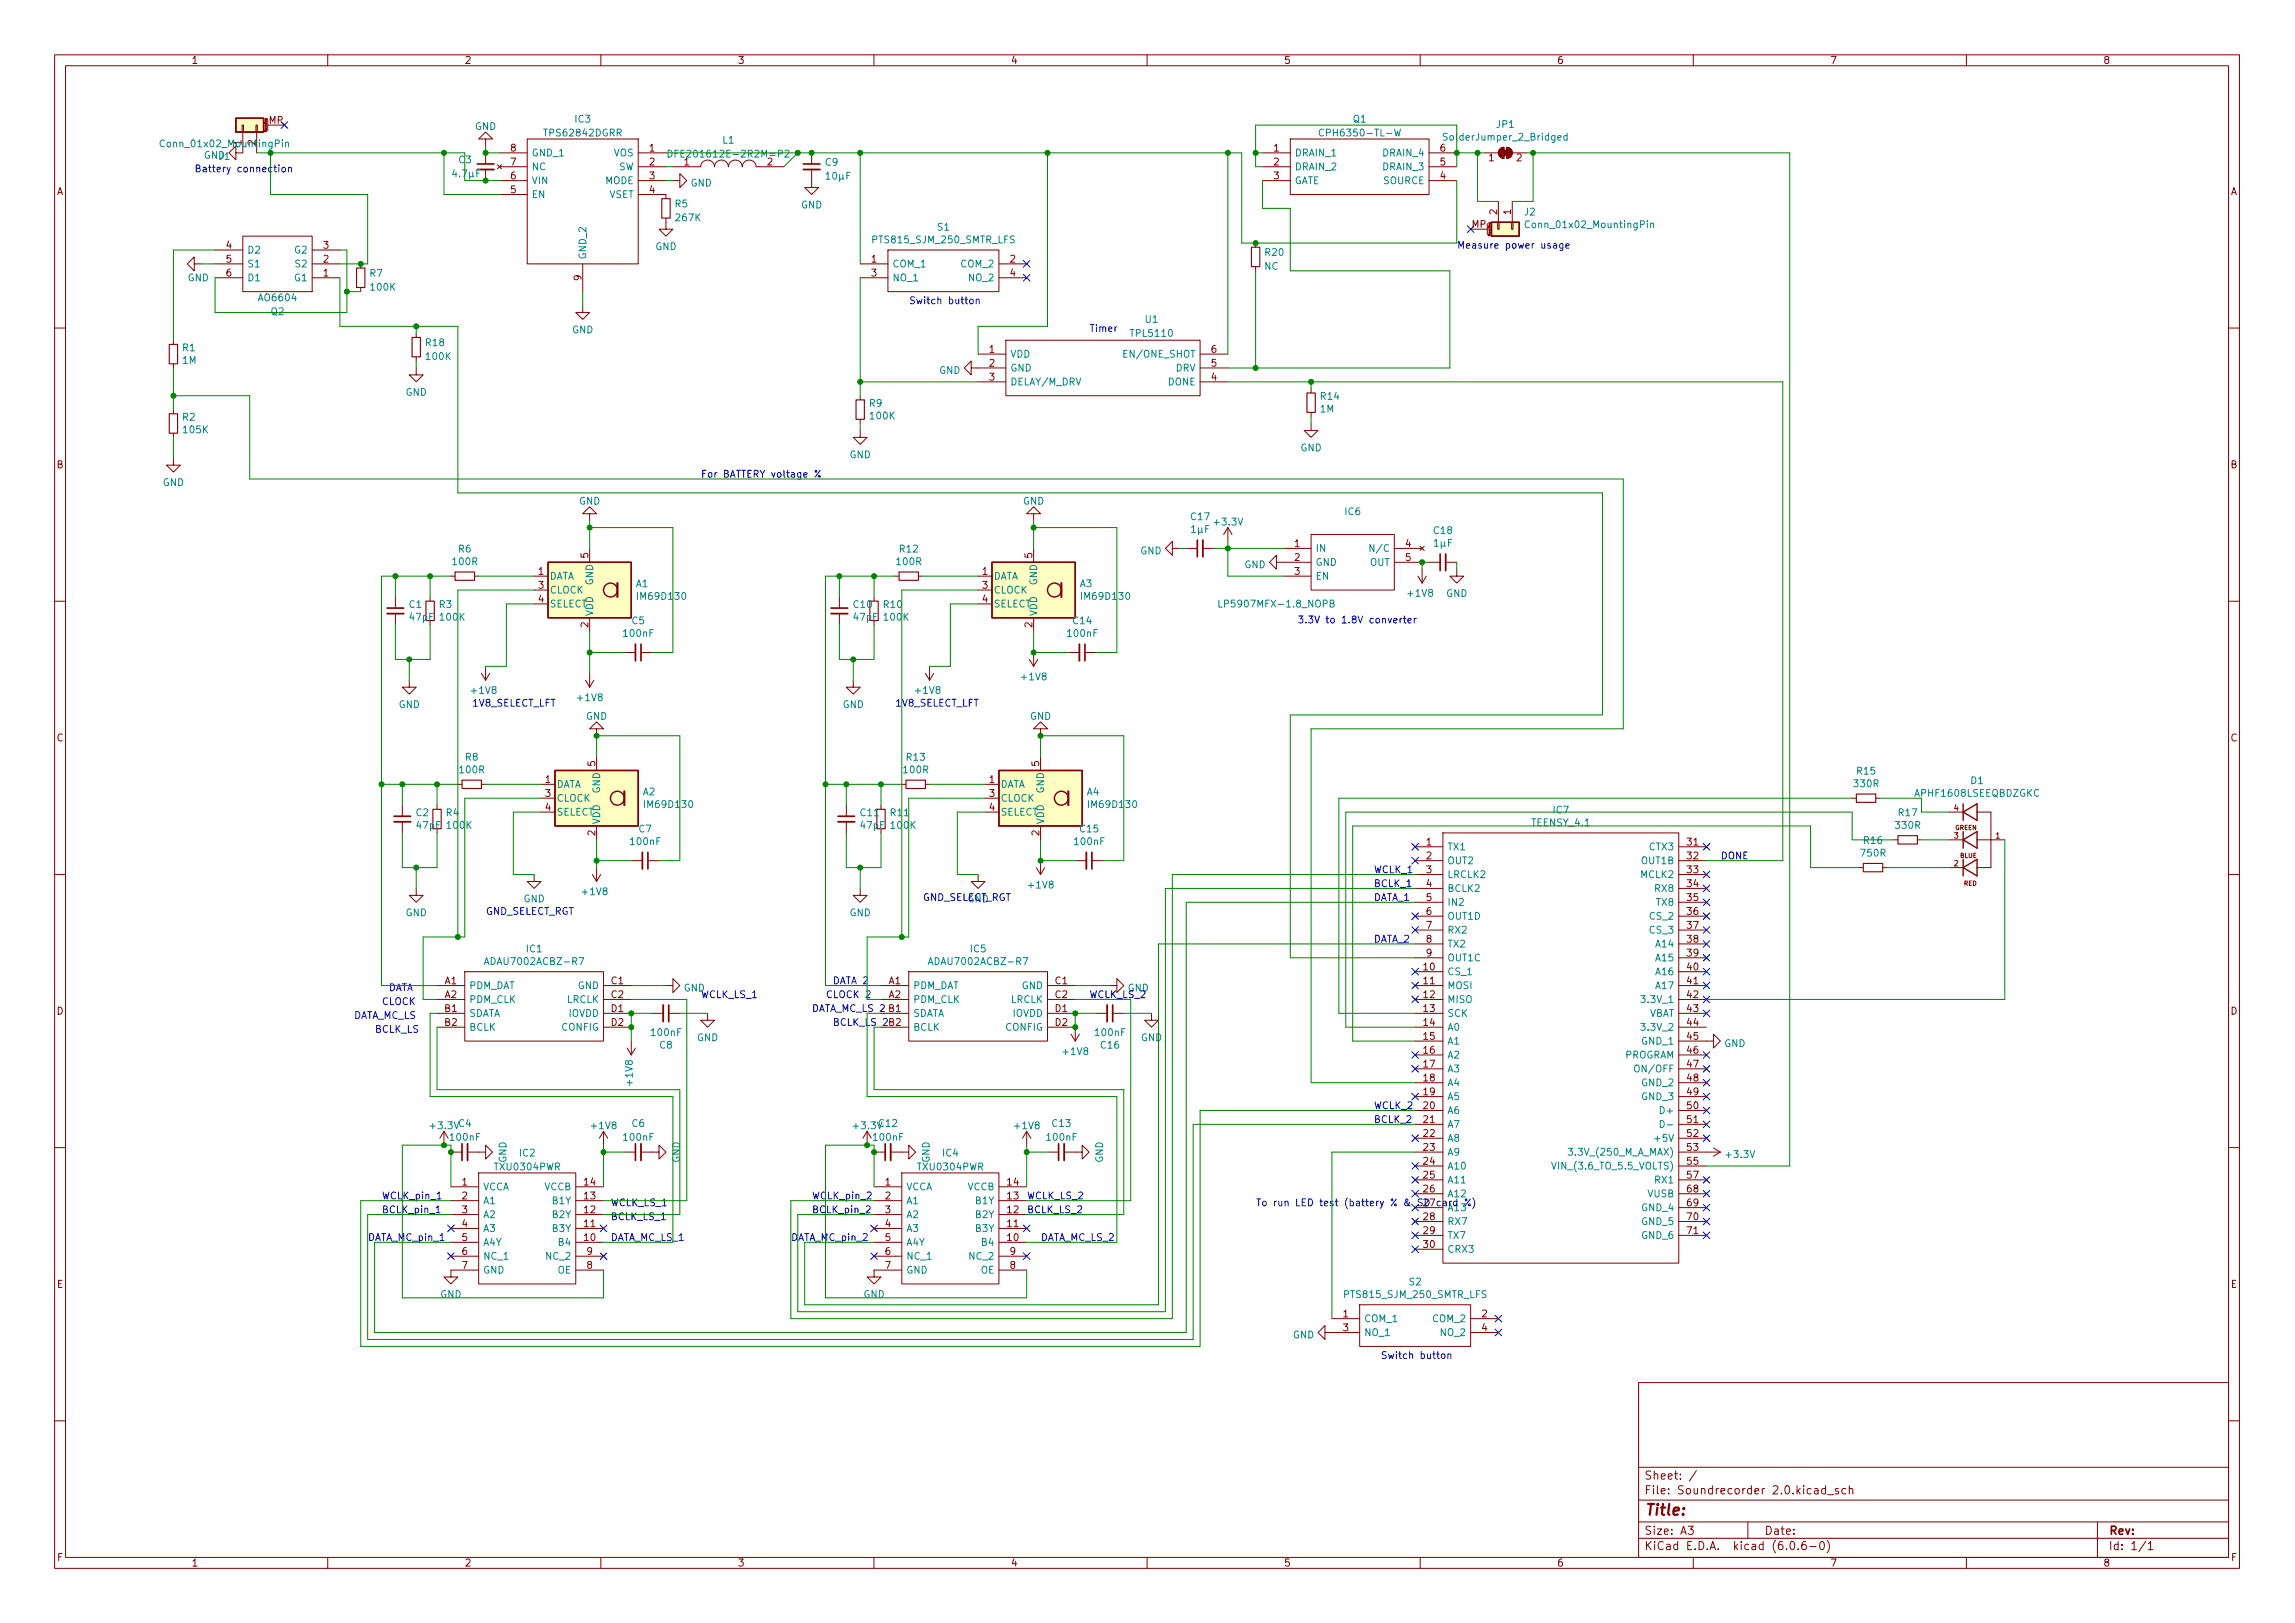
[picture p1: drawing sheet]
<svg xmlns="http://www.w3.org/2000/svg" width="420mm" height="297mm" viewBox="0 0 420 297" stroke-linecap="round" stroke-linejoin="round" font-family="sans-serif">
<defs><g id="words">
<text font-size="2.8" fill="#840000" x="301" y="277.3">Title:</text>
<g font-size="2.1" fill="#840000">
<text x="301" y="273.5">File: Soundrecorder 2.0.kicad_sch</text>
<text x="301" y="270.8">Sheet: /</text>
<text x="301" y="280.9">Size: A3</text>
<text x="323" y="280.9">Date:</text>
<text x="386" y="280.9">Rev:</text>
<text x="301" y="283.7">KiCad E.D.A. kicad (6.0.6-0)</text>
<text x="386" y="283.7">Id: 1/1</text>
</g>
<g font-size="1.8" fill="#840000">
<text x="35" y="11.7">1</text>
<text x="85" y="11.7">2</text>
<text x="135" y="11.7">3</text>
<text x="185" y="11.7">4</text>
<text x="235" y="11.7">5</text>
<text x="285" y="11.7">6</text>
<text x="335" y="11.7">7</text>
<text x="385" y="11.7">8</text>
<text x="49.2" y="22.6">MP</text>
<text x="93.5" y="27.7">8</text>
<text x="118.9" y="27.7">1</text>
<text x="233.2" y="27.7">1</text>
<text x="263.7" y="27.7">6</text>
<text x="272.6" y="29.5">1</text>
<text x="277.6" y="29.5">2</text>
<text x="10.3" y="35.7">A</text>
<text x="93.5" y="35.3">5</text>
<text x="93.5" y="32.8">6</text>
<text x="93.5" y="30.3">7</text>
<text x="118.9" y="30.3">2</text>
<text x="118.9" y="32.8">3</text>
<text x="118.9" y="35.3">4</text>
<text x="125.2" y="30.3">1</text>
<text x="233.2" y="30.3">2</text>
<text x="233.2" y="32.8">3</text>
<text x="263.7" y="32.8">4</text>
<text x="263.7" y="30.3">5</text>
<text x="408.3" y="35.7">A</text>
<text x="269.4" y="41.7">MP</text>
<text x="274.1" y="39.3" transform="rotate(-90 274.1 39.3)">2</text>
<text x="276.6" y="39.3" transform="rotate(-90 276.6 39.3)">1</text>
<text x="41.4" y="45.5">4</text>
<text x="59.2" y="45.5">3</text>
<text x="41.4" y="48">5</text>
<text x="41.4" y="50.6">6</text>
<text x="59.2" y="50.6">1</text>
<text x="59.2" y="48">2</text>
<text x="106.4" y="51.3" transform="rotate(-90 106.4 51.3)">9</text>
<text x="159.5" y="48">1</text>
<text x="159.5" y="50.6">3</text>
<text x="184.9" y="48">2</text>
<text x="184.9" y="50.6">4</text>
<text x="181.1" y="64.6">1</text>
<text x="221.8" y="64.6">6</text>
<text x="181.1" y="67.1">2</text>
<text x="181.1" y="69.6">3</text>
<text x="221.8" y="69.6">4</text>
<text x="221.8" y="67.1">5</text>
<text x="10.3" y="85.7">B</text>
<text x="408.3" y="85.7">B</text>
<text x="237" y="100.1">1</text>
<text x="257.3" y="100.1">4</text>
<text x="98.6" y="105.2">1</text>
<text x="98.6" y="107.7">3</text>
<text x="107.7" y="102.1" transform="rotate(-90 107.7 102.1)">5</text>
<text x="179.8" y="105.2">1</text>
<text x="179.8" y="107.7">3</text>
<text x="189" y="102.1" transform="rotate(-90 189 102.1)">5</text>
<text x="237" y="102.7">2</text>
<text x="237" y="105.2">3</text>
<text x="257.3" y="102.7">5</text>
<text x="98.6" y="110.3">4</text>
<text x="179.8" y="110.3">4</text>
<text x="107.7" y="114.8" transform="rotate(-90 107.7 114.8)">2</text>
<text x="189" y="114.8" transform="rotate(-90 189 114.8)">2</text>
<text x="10.3" y="135.7">C</text>
<text x="408.3" y="135.7">C</text>
<text x="99.8" y="143.3">1</text>
<text x="109" y="140.2" transform="rotate(-90 109 140.2)">5</text>
<text x="181.1" y="143.3">1</text>
<text x="190.2" y="140.2" transform="rotate(-90 190.2 140.2)">5</text>
<text x="99.8" y="145.8">3</text>
<text x="99.8" y="148.4">4</text>
<text x="181.1" y="145.8">3</text>
<text x="181.1" y="148.4">4</text>
<text x="109" y="152.9" transform="rotate(-90 109 152.9)">2</text>
<text x="190.2" y="152.9" transform="rotate(-90 190.2 152.9)">2</text>
<text x="261.1" y="154.7">1</text>
<text x="308.9" y="154.7">31</text>
<text x="261.1" y="157.3">2</text>
<text x="261.1" y="159.8">3</text>
<text x="308.9" y="157.3">32</text>
<text x="308.9" y="159.8">33</text>
<text x="261.1" y="162.3">4</text>
<text x="261.1" y="164.9">5</text>
<text x="261.1" y="167.4">6</text>
<text x="308.9" y="162.3">34</text>
<text x="308.9" y="164.9">35</text>
<text x="308.9" y="167.4">36</text>
<text x="261.1" y="170">7</text>
<text x="261.1" y="172.5">8</text>
<text x="308.9" y="170">37</text>
<text x="308.9" y="172.5">38</text>
<text x="260.6" y="177.6">10</text>
<text x="261.1" y="175">9</text>
<text x="308.9" y="175">39</text>
<text x="308.9" y="177.6">40</text>
<text x="10.3" y="185.7">D</text>
<text x="81.4" y="180.1">A1</text>
<text x="81.4" y="182.7">A2</text>
<text x="81.4" y="185.2">B1</text>
<text x="111.9" y="180.1">C1</text>
<text x="111.9" y="182.7">C2</text>
<text x="111.9" y="185.2">D1</text>
<text x="162.7" y="180.1">A1</text>
<text x="162.7" y="182.7">A2</text>
<text x="193.2" y="180.1">C1</text>
<text x="193.2" y="182.7">C2</text>
<text x="193.2" y="185.2">D1</text>
<text x="260.6" y="180.1">11</text>
<text x="260.6" y="182.7">12</text>
<text x="260.6" y="185.2">13</text>
<text x="308.9" y="180.1">41</text>
<text x="308.9" y="182.7">42</text>
<text x="308.9" y="185.2">43</text>
<text x="408.3" y="185.7">D</text>
<text x="81.4" y="187.7">B2</text>
<text x="111.9" y="187.7">D2</text>
<text x="193.2" y="187.7">D2</text>
<text x="260.6" y="187.7">14</text>
<text x="260.6" y="190.3">15</text>
<text x="308.9" y="187.7">44</text>
<text x="308.9" y="190.3">45</text>
<text x="260.6" y="192.8">16</text>
<text x="260.6" y="195.4">17</text>
<text x="260.6" y="197.9">18</text>
<text x="308.9" y="192.8">46</text>
<text x="308.9" y="195.4">47</text>
<text x="308.9" y="197.9">48</text>
<text x="260.6" y="200.4">19</text>
<text x="260.6" y="203">20</text>
<text x="308.9" y="200.4">49</text>
<text x="308.9" y="203">50</text>
<text x="260.6" y="205.5">21</text>
<text x="260.6" y="208.1">22</text>
<text x="308.9" y="205.5">51</text>
<text x="308.9" y="208.1">52</text>
<text x="260.6" y="210.6">23</text>
<text x="260.6" y="213.1">24</text>
<text x="260.6" y="215.7">25</text>
<text x="308.9" y="210.6">53</text>
<text x="308.9" y="213.1">55</text>
<text x="308.9" y="215.7">57</text>
<text x="84.6" y="217">1</text>
<text x="84.6" y="219.5">2</text>
<text x="107" y="219.5">13</text>
<text x="107" y="217">14</text>
<text x="162.1" y="217">1</text>
<text x="162.1" y="219.5">2</text>
<text x="184.4" y="219.5">13</text>
<text x="184.4" y="217">14</text>
<text x="260.6" y="218.2">26</text>
<text x="308.9" y="218.2">68</text>
<text x="308.9" y="220.8">69</text>
<text x="84.6" y="222">3</text>
<text x="84.6" y="224.6">4</text>
<text x="84.6" y="227.1">5</text>
<text x="107" y="227.1">10</text>
<text x="107" y="224.6">11</text>
<text x="107" y="222">12</text>
<text x="162.1" y="222">3</text>
<text x="162.1" y="224.6">4</text>
<text x="162.1" y="227.1">5</text>
<text x="184.4" y="227.1">10</text>
<text x="184.4" y="224.6">11</text>
<text x="184.4" y="222">12</text>
<text x="260.6" y="223.3">28</text>
<text x="260.6" y="225.8">29</text>
<text x="308.9" y="223.3">70</text>
<text x="308.9" y="225.8">71</text>
<text x="84.6" y="229.7">6</text>
<text x="84.6" y="232.2">7</text>
<text x="107.5" y="232.2">8</text>
<text x="107.5" y="229.7">9</text>
<text x="162.1" y="229.7">6</text>
<text x="162.1" y="232.2">7</text>
<text x="184.9" y="232.2">8</text>
<text x="184.9" y="229.7">9</text>
<text x="260.6" y="228.4">30</text>
<text x="10.4" y="235.7">E</text>
<text x="408.4" y="235.7">E</text>
<text x="245.9" y="241.1">1</text>
<text x="245.9" y="243.6">3</text>
<text x="271.3" y="241.1">2</text>
<text x="271.3" y="243.6">4</text>
<text x="10.4" y="285.7">F</text>
<text x="35" y="286.7">1</text>
<text x="85" y="286.7">2</text>
<text x="135" y="286.7">3</text>
<text x="185" y="286.7">4</text>
<text x="235" y="286.7">5</text>
<text x="285" y="286.7">6</text>
<text x="335" y="286.7">7</text>
<text x="385" y="286.7">8</text>
<text x="408.4" y="285.7">F</text>
</g>
<g font-size="1.8" fill="#008484">
<text x="86.9" y="23.8">GND</text>
<text x="105.3" y="22.4">IC3</text>
<text x="247.7" y="22.4">Q1</text>
<text x="274" y="23.4">JP1</text>
<text x="30" y="26.9">Conn_01x02_MountingPin</text>
<text x="37.3" y="29">GND</text>
<text x="40.1" y="29.2">J1</text>
<text x="44.2" y="26.6" transform="rotate(-90 44.2 26.6)">1</text>
<text x="46.7" y="26.6" transform="rotate(-90 46.7 26.6)">2</text>
<text x="84" y="29.9">C3</text>
<text x="97.3" y="28.6">GND_1</text>
<text x="99.9" y="25">TPS62842DGRR</text>
<text x="112.3" y="28.6">VOS</text>
<text x="123.8" y="28.8">DFE201612E-2R2M=P2</text>
<text x="132.3" y="26.3">L1</text>
<text x="237" y="28.6">DRAIN_1</text>
<text x="242.6" y="25">CPH6350-TL-W</text>
<text x="253.3" y="28.6">DRAIN_4</text>
<text x="264.8" y="25.7">SolderJumper_2_Bridged</text>
<text x="97.3" y="33.7">VIN</text>
<text x="97.3" y="31.2">NC</text>
<text x="110.8" y="33.7">MODE</text>
<text x="113.2" y="31.2">SW</text>
<text x="126.4" y="34.1">GND</text>
<text x="140.5" y="30.3">2</text>
<text x="151.1" y="30.3">C9</text>
<text x="237" y="31.2">DRAIN_2</text>
<text x="237" y="33.7">GATE</text>
<text x="253.3" y="33.7">SOURCE</text>
<text x="253.3" y="31.2">DRAIN_3</text>
<text x="97.3" y="36.2">EN</text>
<text x="111.5" y="36.2">VSET</text>
<text x="123.6" y="37.9">R5</text>
<text x="123.8" y="40.5">267K</text>
<text x="146.6" y="38.1">GND</text>
<text x="279.1" y="39.4">J2</text>
<text x="279.9" y="41.7">Conn_01x02_MountingPin</text>
<text x="45.2" y="46.4">D2</text>
<text x="54" y="46.4">G2</text>
<text x="107.3" y="47.5" transform="rotate(-90 107.3 47.5)">GND_2</text>
<text x="120" y="45.8">GND</text>
<text x="160.1" y="44.5">PTS815_SJM_250_SMTR_LFS</text>
<text x="171.6" y="42.2">S1</text>
<text x="231.7" y="46.8">R20</text>
<text x="34.3" y="51.5">GND</text>
<text x="45.2" y="48.9">S1</text>
<text x="45.2" y="51.5">D1</text>
<text x="54" y="51.5">G1</text>
<text x="54.2" y="48.9">S2</text>
<text x="67.7" y="50.6">R7</text>
<text x="68" y="53.2">100K</text>
<text x="163.3" y="48.9">COM_1</text>
<text x="163.3" y="51.5">NO_1</text>
<text x="176" y="48.9">COM_2</text>
<text x="177.5" y="51.5">NO_2</text>
<text x="231.5" y="49.4">NC</text>
<text x="47.5" y="55.1">AO6604</text>
<text x="49.6" y="57.7">Q2</text>
<text x="209.7" y="59.1">U1</text>
<text x="33.4" y="64.3">R1</text>
<text x="78" y="63.3">R18</text>
<text x="78.1" y="65.9">100K</text>
<text x="104.7" y="61">GND</text>
<text x="184.9" y="65.4">VDD</text>
<text x="206.3" y="65.4">EN/ONE_SHOT</text>
<text x="207.2" y="61.6">TPL5110</text>
<text x="33.4" y="66.6">1M</text>
<text x="171.9" y="68.4">GND</text>
<text x="184.9" y="68">GND</text>
<text x="184.9" y="70.5">DELAY/M_DRV</text>
<text x="213.8" y="70.5">DONE</text>
<text x="215.2" y="68">DRV</text>
<text x="33.4" y="77">R2</text>
<text x="74.2" y="72.4">GND</text>
<text x="159.2" y="74.4">R9</text>
<text x="159.4" y="76.7">100K</text>
<text x="241.7" y="75.5">1M</text>
<text x="241.8" y="73.2">R14</text>
<text x="33.7" y="79.3">105K</text>
<text x="155.5" y="83.9">GND</text>
<text x="238.1" y="82.6">GND</text>
<text x="29.8" y="88.9">GND</text>
<text x="106" y="92.3">GND</text>
<text x="187.3" y="92.3">GND</text>
<text x="218.1" y="95.2">C17</text>
<text x="246.3" y="94.3">IC6</text>
<text x="84" y="101.1">R6</text>
<text x="164.7" y="101.1">R12</text>
<text x="208.7" y="101.4">GND</text>
<text x="222.5" y="96.2">+3.3V</text>
<text x="240.8" y="101">IN</text>
<text x="251.5" y="101">N/C</text>
<text x="262.5" y="97.7">C18</text>
<text x="83" y="103.4">100R</text>
<text x="100.6" y="106.1">DATA</text>
<text x="108.6" y="107.1" transform="rotate(-90 108.6 107.1)">GND</text>
<text x="116.4" y="107.5">A1</text>
<text x="164.3" y="103.4">100R</text>
<text x="181.9" y="106.1">DATA</text>
<text x="189.9" y="107.1" transform="rotate(-90 189.9 107.1)">GND</text>
<text x="197.7" y="107.5">A3</text>
<text x="227.8" y="104">GND</text>
<text x="240.8" y="103.5">GND</text>
<text x="240.8" y="106.1">EN</text>
<text x="250.8" y="103.5">OUT</text>
<text x="74.9" y="111.3">C1</text>
<text x="75.1" y="113.6">47pF</text>
<text x="80.4" y="111.3">R3</text>
<text x="80.7" y="113.6">100K</text>
<text x="100.6" y="108.6">CLOCK</text>
<text x="100.6" y="111.2">SELECT</text>
<text x="108.6" y="112.8" transform="rotate(-90 108.6 112.8)">VDD</text>
<text x="117" y="109.8">IM69D130</text>
<text x="156.3" y="111.3">C10</text>
<text x="156.4" y="113.6">47pF</text>
<text x="161.8" y="111.3">R10</text>
<text x="161.9" y="113.6">100K</text>
<text x="181.9" y="108.6">CLOCK</text>
<text x="181.9" y="111.2">SELECT</text>
<text x="189.9" y="112.8" transform="rotate(-90 189.9 112.8)">VDD</text>
<text x="198.3" y="109.8">IM69D130</text>
<text x="224.1" y="111.2">LP5907MFX-1.8_NOPB</text>
<text x="257.9" y="109.2">+1V8</text>
<text x="264.7" y="109.3">GND</text>
<text x="114.3" y="116.5">100nF</text>
<text x="115.7" y="114.2">C5</text>
<text x="195.6" y="116.5">100nF</text>
<text x="196.5" y="114.2">C14</text>
<text x="187.1" y="124.5">+1V8</text>
<text x="73" y="129.6">GND</text>
<text x="86.4" y="127">+1V8</text>
<text x="105.9" y="128.3">+1V8</text>
<text x="107.3" y="131.7">GND</text>
<text x="154.2" y="129.6">GND</text>
<text x="167.7" y="127">+1V8</text>
<text x="188.5" y="131.7">GND</text>
<text x="84.2" y="141.5">100R</text>
<text x="85.2" y="139.2">R8</text>
<text x="165.5" y="141.5">100R</text>
<text x="166" y="139.2">R13</text>
<text x="340" y="141.7">R15</text>
<text x="360.8" y="143.5">D1</text>
<text x="76.2" y="149.4">C2</text>
<text x="81.7" y="149.4">R4</text>
<text x="101.9" y="144.2">DATA</text>
<text x="101.9" y="146.7">CLOCK</text>
<text x="101.9" y="149.3">SELECT</text>
<text x="109.9" y="145.2" transform="rotate(-90 109.9 145.2)">GND</text>
<text x="117.7" y="145.6">A2</text>
<text x="118.3" y="147.9">IM69D130</text>
<text x="157.6" y="149.4">C11</text>
<text x="163.1" y="149.4">R11</text>
<text x="183.1" y="144.2">DATA</text>
<text x="183.1" y="146.7">CLOCK</text>
<text x="183.1" y="149.3">SELECT</text>
<text x="191.1" y="145.2" transform="rotate(-90 191.1 145.2)">GND</text>
<text x="199" y="145.6">A4</text>
<text x="199.6" y="147.9">IM69D130</text>
<text x="284.4" y="148.9">IC7</text>
<text x="339.5" y="144.1">330R</text>
<text x="347.6" y="149.4">R17</text>
<text x="350.8" y="145.8">APHF1608LSEEQBDZGKC</text>
<text x="76.3" y="151.7">47pF</text>
<text x="81.9" y="151.7">100K</text>
<text x="109.9" y="150.9" transform="rotate(-90 109.9 150.9)">VDD</text>
<text x="115.6" y="154.6">100nF</text>
<text x="117" y="152.3">C7</text>
<text x="157.6" y="151.7">47pF</text>
<text x="163.2" y="151.7">100K</text>
<text x="191.1" y="150.9" transform="rotate(-90 191.1 150.9)">VDD</text>
<text x="196.8" y="154.6">100nF</text>
<text x="197.8" y="152.3">C15</text>
<text x="264.9" y="155.6">TX1</text>
<text x="280.5" y="151.2">TEENSY_4.1</text>
<text x="302.1" y="155.6">CTX3</text>
<text x="341.3" y="154.4">R16</text>
<text x="347.1" y="151.7">330R</text>
<text x="264.9" y="158.2">OUT2</text>
<text x="264.9" y="160.7">LRCLK2</text>
<text x="300.5" y="160.7">MCLK2</text>
<text x="300.6" y="158.2">OUT1B</text>
<text x="340.8" y="156.8">750R</text>
<text x="74.2" y="167.7">GND</text>
<text x="95.8" y="165.1">GND</text>
<text x="106.7" y="163.8">+1V8</text>
<text x="155.5" y="167.7">GND</text>
<text x="188.4" y="162.6">+1V8</text>
<text x="264.9" y="163.2">BCLK2</text>
<text x="264.9" y="165.8">IN2</text>
<text x="303.1" y="163.2">RX8</text>
<text x="303.3" y="165.8">TX8</text>
<text x="264.9" y="168.3">OUT1D</text>
<text x="264.9" y="170.9">RX2</text>
<text x="264.9" y="173.4">TX2</text>
<text x="302.2" y="168.3">CS_2</text>
<text x="302.2" y="170.9">CS_3</text>
<text x="303.3" y="173.4">A14</text>
<text x="89.4" y="176.6">ADAU7002ACBZ-R7</text>
<text x="96.4" y="174.3">IC1</text>
<text x="170.7" y="176.6">ADAU7002ACBZ-R7</text>
<text x="177.7" y="174.3">IC5</text>
<text x="264.9" y="178.5">CS_1</text>
<text x="264.9" y="175.9">OUT1C</text>
<text x="303.3" y="175.9">A15</text>
<text x="303.3" y="178.5">A16</text>
<text x="85.9" y="181">PDM_DAT</text>
<text x="85.9" y="183.6">PDM_CLK</text>
<text x="103.7" y="183.6">LRCLK</text>
<text x="105.8" y="181">GND</text>
<text x="125.1" y="181.4">GND</text>
<text x="167.1" y="181">PDM_DAT</text>
<text x="167.1" y="183.6">PDM_CLK</text>
<text x="185" y="183.6">LRCLK</text>
<text x="187.1" y="181">GND</text>
<text x="206.4" y="181.4">GND</text>
<text x="264.9" y="181">MOSI</text>
<text x="264.9" y="183.6">MISO</text>
<text x="301" y="183.6">3.3V_1</text>
<text x="303.3" y="181">A17</text>
<text x="85.9" y="186.1">SDATA</text>
<text x="85.9" y="188.6">BCLK</text>
<text x="102.8" y="188.6">CONFIG</text>
<text x="104.1" y="186.1">IOVDD</text>
<text x="119.4" y="189.6">100nF</text>
<text x="120.8" y="191.9">C8</text>
<text x="127.6" y="190.5">GND</text>
<text x="167.1" y="186.1">SDATA</text>
<text x="167.1" y="188.6">BCLK</text>
<text x="184.1" y="188.6">CONFIG</text>
<text x="185.4" y="186.1">IOVDD</text>
<text x="200.6" y="189.6">100nF</text>
<text x="201.6" y="191.9">C16</text>
<text x="208.9" y="190.5">GND</text>
<text x="264.9" y="186.1">SCK</text>
<text x="264.9" y="188.6">A0</text>
<text x="264.9" y="191.2">A1</text>
<text x="300.7" y="191.2">GND_1</text>
<text x="301" y="188.6">3.3V_2</text>
<text x="301.8" y="186.1">VBAT</text>
<text x="315.6" y="191.6">GND</text>
<text x="194.8" y="193.1">+1V8</text>
<text x="264.9" y="193.7">A2</text>
<text x="264.9" y="196.3">A3</text>
<text x="297.3" y="193.7">PROGRAM</text>
<text x="299.9" y="196.3">ON/OFF</text>
<text x="115.8" y="198.5" transform="rotate(-90 115.8 198.5)">+1V8</text>
<text x="264.9" y="198.8">A4</text>
<text x="264.9" y="201.3">A5</text>
<text x="264.9" y="203.9">A6</text>
<text x="300.7" y="198.8">GND_2</text>
<text x="300.7" y="201.3">GND_3</text>
<text x="304.3" y="203.9">D+</text>
<text x="78.9" y="206.6">+3.3V C4</text>
<text x="82.5" y="208.8">100nF</text>
<text x="108.4" y="206.6">+1V8</text>
<text x="114.3" y="208.8">100nF</text>
<text x="115.7" y="206.2">C6</text>
<text x="156.4" y="206.6">+3.3VC12</text>
<text x="160" y="208.8">100nF</text>
<text x="185.9" y="206.6">+1V8</text>
<text x="191.8" y="208.8">100nF</text>
<text x="192.7" y="206.2">C13</text>
<text x="264.9" y="206.4">A7</text>
<text x="264.9" y="209">A8</text>
<text x="303.4" y="209">+5V</text>
<text x="90.7" y="214.2">TXU0304PWR</text>
<text x="92.7" y="212.8" transform="rotate(-90 92.7 212.8)">GND</text>
<text x="95.1" y="211.7">IC2</text>
<text x="124.5" y="212.8" transform="rotate(-90 124.5 212.8)">GND</text>
<text x="168.2" y="214.2">TXU0304PWR</text>
<text x="170.2" y="212.8" transform="rotate(-90 170.2 212.8)">GND</text>
<text x="172.6" y="211.7">IC4</text>
<text x="201.9" y="212.8" transform="rotate(-90 201.9 212.8)">GND</text>
<text x="264.9" y="211.5">A9</text>
<text x="264.9" y="214">A10</text>
<text x="285.2" y="214">VIN_(3.6_TO_5.5_VOLTS)</text>
<text x="288.2" y="211.5">3.3V_(250_M_A_MAX)</text>
<text x="316.2" y="211.9">+3.3V</text>
<text x="88.4" y="217.8">VCCA</text>
<text x="88.4" y="220.4">A1</text>
<text x="99.6" y="217.8">VCCB</text>
<text x="101.2" y="220.4">B1Y</text>
<text x="165.9" y="217.8">VCCA</text>
<text x="165.9" y="220.4">A1</text>
<text x="177.1" y="217.8">VCCB</text>
<text x="178.7" y="220.4">B1Y</text>
<text x="264.9" y="216.6">A11</text>
<text x="264.9" y="219.1">A12</text>
<text x="300.7" y="221.7">GND_4</text>
<text x="301.7" y="219.1">VUSB</text>
<text x="303.1" y="216.6">RX1</text>
<text x="88.4" y="222.9">A2</text>
<text x="88.4" y="225.5">A3</text>
<text x="101.2" y="225.5">B3Y</text>
<text x="101.2" y="222.9">B2Y</text>
<text x="165.9" y="222.9">A2</text>
<text x="165.9" y="225.5">A3</text>
<text x="178.7" y="225.5">B3Y</text>
<text x="178.7" y="222.9">B2Y</text>
<text x="264.9" y="224.2">RX7</text>
<text x="264.9" y="226.7">TX7</text>
<text x="300.7" y="224.2">GND_5</text>
<text x="300.7" y="226.7">GND_6</text>
<text x="88.4" y="228">A4Y</text>
<text x="88.4" y="230.5">NC_1</text>
<text x="88.4" y="233.1">GND</text>
<text x="100.1" y="230.5">NC_2</text>
<text x="102.1" y="233.1">OE</text>
<text x="102.4" y="228">B4</text>
<text x="165.9" y="228">A4Y</text>
<text x="165.9" y="230.5">NC_1</text>
<text x="165.9" y="233.1">GND</text>
<text x="177.6" y="230.5">NC_2</text>
<text x="179.6" y="233.1">OE</text>
<text x="179.9" y="228">B4</text>
<text x="264.9" y="229.3">CRX3</text>
<text x="80.6" y="237.5">GND</text>
<text x="158.1" y="237.5">GND</text>
<text x="246.4" y="237.6">PTS815_SJM_250_SMTR_LFS</text>
<text x="258" y="235.2">S2</text>
<text x="236.7" y="244.9">GND</text>
<text x="249.7" y="242">COM_1</text>
<text x="249.7" y="244.5">NO_1</text>
<text x="262.4" y="242">COM_2</text>
<text x="263.9" y="244.5">NO_2</text>
</g>
<g font-size="1.8" fill="#0000c2">
<text x="35.6" y="31.5">Battery connection</text>
<text x="266.7" y="45.5">Measure power usage</text>
<text x="166.4" y="55.7">Switch button</text>
<text x="199.4" y="60.7">Timer</text>
<text x="128.3" y="87.4">For BATTERY voltage %</text>
<text x="237.5" y="114.1">3.3V to 1.8V converter</text>
<text x="86.4" y="129.3">1V8_SELECT_LFT</text>
<text x="163.8" y="129.3">1V8_SELECT_LFT</text>
<text x="251.5" y="159.8">WCLK_1</text>
<text x="315" y="157.3">DONE</text>
<text x="88.9" y="167.4">GND_SELECT_RGT</text>
<text x="168.9" y="164.9">GND_SELECT_RGT</text>
<text x="177.1" y="165.1">GND</text>
<text x="251.5" y="164.9">DATA_1</text>
<text x="251.5" y="162.3">BCLK_1</text>
<text x="251.5" y="172.5">DATA_2</text>
<text x="69.8" y="183.9">CLOCK</text>
<text x="71.1" y="181.4">DATA</text>
<text x="128.3" y="182.7">WCLK_LS_1</text>
<text x="151.1" y="182.7">CLOCK 2</text>
<text x="152.4" y="180.1">DATA 2</text>
<text x="199.4" y="182.7">WCLK_LS_2</text>
<text x="64.8" y="186.5">DATA_MC_LS</text>
<text x="68.6" y="189">BCLK_LS</text>
<text x="251.5" y="203">WCLK_2</text>
<text x="251.5" y="205.5">BCLK_2</text>
<text x="69.8" y="219.5">WCLK_pin_1</text>
<text x="111.8" y="220.8">WCLK_LS_1</text>
<text x="148.6" y="219.5">WCLK_pin_2</text>
<text x="188" y="219.5">WCLK_LS_2</text>
<text x="260.6" y="220.8">27</text>
<text x="264.9" y="221.7">A13</text>
<text x="67.3" y="227.1">DATA_MC_pin_1</text>
<text x="69.8" y="222">BCLK_pin_1</text>
<text x="111.8" y="227.1">DATA_MC_LS_1</text>
<text x="111.8" y="223.3">BCLK_LS_1</text>
<text x="144.8" y="227.1">DATA_MC_pin_2</text>
<text x="148.6" y="222">BCLK_pin_2</text>
<text x="188" y="222">BCLK_LS_2</text>
<text x="190.5" y="227.1">DATA_MC_LS_2</text>
<text x="252.7" y="248.7">Switch button</text>
</g>
<g font-size="1.8" fill="#008400">
<text x="148.6" y="185.2">DATA_MC_LS 2 B1</text>
<text x="152.4" y="187.7">BCLK_LS 2 B2</text>
</g>
<text font-size="1.8" fill="#000084" x="229.9" y="220.8">To run LED test (battery % &amp; SD card %)</text>
<g font-size="1.4" fill="#840000">
<text x="357.7" y="148.4">4</text>
<text x="357.7" y="153.5">3</text>
<text x="365.4" y="153.5">1</text>
<text x="357.7" y="158.5">2</text>
</g>
<g font-size="1.1" fill="#840000">
<text x="357.9" y="151.9">GREEN</text>
<text x="358.8" y="157">BLUE</text>
<text x="359.5" y="162.1">RED</text>
</g>
<g font-size=".5" fill="#840000">
<text x="48.8" y="24.1" transform="rotate(-90 48.8 24.1)">Mounting</text>
<text x="272.9" y="43.1" transform="rotate(-90 272.9 43.1)">Mounting</text>
</g>
</g></defs>
<g fill="none" stroke="#840000" stroke-width=".18">
<path d="M10 10h400v277h-400zM12 12h396v273h-396zM60 10v2M110 10v2M160 10v2M210 10v2M260 10v2M310 10v2M360 10v2M44.3 22.9h.3v1.3h-.3zM44.4 24.2v3.8h-1.2v1.2l-1.3-1.2 1.3-1.3v1.3M46.9 22.9h.2v1.3h-.2z"/>
<path d="M47 24.2v3.8M48.8 21.7v.2h-.2v-.2h.3v.2M49 21.9v2M49 22.9h3.1M88.9 25.4h1.3l-1.3-1.2-1.3 1.2h1.3v1.3M88.9 28v2M88.9 31v2.1M91.1 30.1l.7 .8M91.4 28h5.1M91.4 30.5h5.1M91.4 33.1h5.1M91.4 35.6h5.1"/>
<path d="M91.8 30.1l-.7 .8M96.5 25.4h20.3v22.9h-20.3zM116.8 28h5.1M116.8 30.5h5.1M116.8 33.1h5.1M116.8 35.6h5.1v.8M121.9 39.9v2h1.3l-1.3 1.3-1.3-1.3h1.3M123.2 30.5h5.1a1.27 1.27 0 0 1 1.2-1.2 1.27 1.27 0 0 1 1.3 1.2 1.27 1.27 0 0 1 1.3-1.2 1.27 1.27 0 0 1 1.2 1.2 1.27 1.27 0 0 1 1.3-1.2 1.27 1.27 0 0 1 1.3 1.2 1.27 1.27 0 0 1 1.3-1.2 1.27 1.27 0 0 1 1.2 1.2h5.1M123.2 33.1h1.3v-1.3l1.2 1.3-1.2 1.2v-1.2M148.6 31v3.3h1.3l-1.3 1.3-1.3-1.3h1.3M148.6 28v2M231.1 28h5.1"/>
<path d="M231.1 30.5h5.1M231.1 33.1h5.1M236.2 25.4h25.4v10.2h-25.4zM261.6 28h5.1M261.6 30.5h5.1M261.6 33.1h5.1M271.8 28h2.5M274.3 36.9v3.8M274.6 27.3l.7-.3v2a1.02 1.02 0 0 1-.9-.6 1.02 1.02 0 0 1 .2-1.1zM275.8 27a1.02 1.02 0 0 1 1.1 1 1.02 1.02 0 0 1-1.1 1zM276.9 28h2.5M276.9 36.9v3.8"/>
<path d="M35.6 48.3v-1.3l-1.3 1.3 1.3 1.3v-1.3h1.2M39.4 48.3h5M39.4 50.8h5M39.4 45.8h5M44.4 43.2h12.7v10.2h-12.7zM57.1 48.3h5.1M57.1 50.8h5.1M57.1 45.8h5.1M66 48.3v.8M66 52.6v.8M106.7 55.9v1.3h1.2l-1.2 1.3-1.3-1.3h1.3M106.7 48.3v5.1"/>
<path d="M157.5 48.3h5.1M157.5 50.8h5.1M162.6 45.8h20.3v7.6h-20.3zM182.9 48.3h5.1M182.9 50.8h5.1M229.9 44.5v.7M229.9 48.8v.8M269.2 41.9h3.1M272.3 40.9v2.1M272.8 40.8v.1h-.2v-.1h.3l.1 .1M274.2 40.7h.2v1.2h-.2zM276.7 40.7h.3v1.2h-.3z"/>
<path d="M10 60h2M31.7 62.3v.7M31.7 66.6v.7M31.7 75v.7M31.7 79.3v.7M76.2 67.3v1.3h1.3l-1.3 1.3-1.3-1.3h1.3M76.2 61v.8M76.2 65.3v.8M157.5 78.8v1.2h1.2l-1.2 1.3-1.3-1.3h1.3M157.5 72.4v.8M157.5 76.7v.8M177.8 67.3v-1.2l-1.3 1.2 1.3 1.3v-1.3h6.3"/>
<path d="M179.1 64.8h5M179.1 69.9h5M184.1 62.3h35.6v10.1h-35.6zM219.7 64.8h5.1M219.7 67.3h5.1M219.7 69.9h5.1M240 77.5v1.3h1.3l-1.3 1.2-1.2-1.2h1.2M240 71.2v.7M240 75.5v.7M408 60h2M31.7 83.9v1.2h1.3l-1.3 1.3-1.2-1.3h1.2M107.9 94h1.3l-1.3-1.3-1.2 1.3h1.2v1.3"/>
<path d="M189.2 94h1.3l-1.3-1.3-1.2 1.3h1.2v1.3M224.8 96.6l-.8 1.2M224.8 96.6v2.5M224.8 96.6l.8 1.2M240 97.8h15.3v10.2h-15.3zM260 100l.7 .7M260.7 100l-.7 .7M10 110h2M72.4 109.3v2M72.4 112.3v2M78.7 109.3v.7M82.5 105.4h.8"/>
<path d="M86.9 105.4h.7M97.8 105.4h2.5M97.8 108h2.5M97.8 110.5h2.5M107.9 100.4v2.5M107.9 113.1v2.5M114.3 119.4h2M117.3 119.4h2.1M153.7 109.3v2M153.7 112.3v2M160 109.3v.7M163.8 105.4h.8"/>
<path d="M168.1 105.4h.8M179.1 105.4h2.5M179.1 108h2.5M179.1 110.5h2.5M189.2 100.4v2.5M189.2 113.1v2.5M189.2 119.4v2.6M195.6 119.4h2M198.6 119.4h2.1M214.6 100.4v-1.3l-1.2 1.3 1.2 1.2v-1.2h1.3M217.2 100.4h2M220.2 100.4h2"/>
<path d="M233.7 102.9v-1.3l-1.3 1.3 1.3 1.3v-1.3h6.3M234.9 100.4h5.1M234.9 105.4h5.1M255.3 100.4h5M255.3 102.9h5M259.6 105.4l.7 1.3M260.3 104.2v2.5M261.1 105.4l-.8 1.3M261.6 102.9h2.1M264.7 102.9h2M266.7 104.2v1.2h1.3l-1.3 1.3-1.3-1.3h1.3M408 110h2"/>
<path d="M74.9 124.5v1.3h1.3l-1.3 1.2-1.2-1.2h1.2M88.1 123.2l.8 1.3M88.9 122v2.5M89.7 123.2l-.8 1.3M107.2 124.5l.7 1.3M107.9 123.2v2.6M108.7 124.5l-.8 1.3M109.2 133.4h1.3l-1.3-1.3-1.3 1.3h1.3v1.3M109.2 138.5v2.5M156.2 124.5v1.3h1.3l-1.3 1.2-1.3-1.2h1.3M169.4 123.2l.8 1.3M170.2 122v2.5"/>
<path d="M170.9 123.2l-.7 1.3M188.5 120.7l.7 1.3M190 120.7l-.8 1.3M190.5 133.4h1.3l-1.3-1.3-1.3 1.3h1.3v1.3M190.5 138.5v2.5M73.7 147.4v2M73.7 150.4v2M80 147.4v.7M83.8 143.5h.8M88.1 143.5h.8M99.1 143.5h2.5M99.1 146.1h2.5"/>
<path d="M99.1 148.6h2.5M109.2 151.2v2.5M109.2 158.8v2.5M115.6 157.5h2M118.6 157.5h2M154.9 147.4v2M154.9 150.4v2M161.3 147.4v.7M165.1 143.5h.8M169.4 143.5h.8M180.3 143.5h2.6M180.3 146.1h2.6"/>
<path d="M180.3 148.6h2.6M189.7 158.8l.8 1.3M190.5 151.2v2.5M190.5 157.5v2.6M191.3 158.8l-.8 1.3M196.8 157.5h2.1M199.9 157.5h2M259.1 157.5h5.1M259.1 155h5.1M264.2 152.4h43.1v78.8h-43.1zM307.3 157.5h5.1M307.3 155h5.1"/>
<path d="M339.1 146.1h.8M340.4 158.8h.7M343.4 146.1h.8M344.7 158.8h.7M346.7 153.7h.8M351 153.7h.8M356.9 148.6h2.5M356.9 158.8h2.5M356.9 153.7h2.5M361.9 148.6h2.6v10.2h-2.6M361.9 153.7h5.1M10 160h2"/>
<path d="M76.2 162.6v1.3h1.3l-1.3 1.2-1.3-1.2h1.3M85.1 177.8h25.4v12.7h-25.4zM97.8 160.1v1.2h1.3l-1.3 1.3-1.3-1.3h1.3M108.5 160.1l.7 1.2M110 160.1l-.8 1.2M157.5 162.6v1.3h1.2l-1.2 1.2-1.3-1.2h1.3M166.4 177.8h25.4v12.7h-25.4zM179.1 160.1v1.2h1.2l-1.2 1.3-1.3-1.3h1.3M259.1 160.1h5.1M259.1 177.8h5.1M259.1 162.6h5.1M259.1 165.1h5.1"/>
<path d="M259.1 167.7h5.1M259.1 170.2h5.1M259.1 172.8h5.1M259.1 175.3h5.1M307.3 160.1h5.1M307.3 177.8h5.1M307.3 162.6h5.1M307.3 165.1h5.1M307.3 167.7h5.1M307.3 170.2h5.1M307.3 172.8h5.1M307.3 175.3h5.1"/>
<path d="M408 160h2M80 180.4h5.1M80 182.9h5.1M80 185.5h5.1M80 188h5.1M110.5 180.4h5.1M110.5 182.9h5.1M110.5 185.5h5.1M110.5 188h5.1M114.8 191.8l.8 1.3M115.6 190.5v2.6M116.3 191.8l-.7 1.3"/>
<path d="M119.4 185.5h2M121.9 180.4h1.3v-1.3l1.3 1.3-1.3 1.2v-1.2M122.4 185.5h2.1M129.5 185.5v1.2h1.3l-1.3 1.3-1.2-1.3h1.2M161.3 180.4h5.1M161.3 182.9h5.1M161.3 185.5h5.1M161.3 188h5.1M191.8 180.4h5M191.8 182.9h5M191.8 185.5h5M191.8 188h5v2.5"/>
<path d="M196.1 189.3l.7 1.2M197.6 189.3l-.8 1.2M200.7 185.5h2M203.2 180.4h1.3v-1.3l1.2 1.3-1.2 1.2v-1.2M203.7 185.5h2M210.8 185.5v1.2h1.3l-1.3 1.3-1.3-1.3h1.3M259.1 180.4h5.1M259.1 182.9h5.1M259.1 185.5h5.1M259.1 188h5.1M259.1 190.5h5.1M259.1 193.1h5.1"/>
<path d="M259.1 195.6h5.1M259.1 198.2h5.1M307.3 190.5h6.4v-1.2l1.3 1.2-1.3 1.3v-1.3M307.3 180.4h5.1M307.3 182.9h5.1M307.3 185.5h5.1M307.3 188h5.1M307.3 193.1h5.1M307.3 195.6h5.1M307.3 198.2h5.1M10 210h2M81.3 207l-.8 1.3"/>
<path d="M81.3 207v2.6M81.3 207l.7 1.3M82.5 210.9h2.1M82.5 217.2h5.1M82.5 219.7h5.1M85.6 210.9h3.3v-1.3l1.3 1.3-1.3 1.2v-1.2M87.6 214.7h17.8v20.3h-17.8zM105.4 217.2h5.1M105.4 219.7h5.1M110.5 207l-.8 1.3M110.5 207v2.6M110.5 207l.8 1.3"/>
<path d="M114.3 210.9h2M117.3 210.9h3.3v-1.3l1.3 1.3-1.3 1.2v-1.2M158.7 207l-.7 1.3M158.7 207v2.6M158.7 207l.8 1.3M160 210.9h2.1M160 217.2h5.1M160 219.7h5.1M163.1 210.9h3.3v-1.3l1.2 1.3-1.2 1.2v-1.2M165.1 214.7h17.8v20.3h-17.8zM182.9 217.2h5.1M182.9 219.7h5.1"/>
<path d="M188 207l-.8 1.3M188 207v2.6M188 207l.7 1.3M191.8 210.9h2M194.8 210.9h3.3v-1.3l1.3 1.3-1.3 1.2v-1.2M259.1 200.7h5.1M259.1 203.2h5.1M259.1 205.8h5.1M259.1 208.3h5.1M259.1 210.9h5.1M259.1 213.4h5.1M259.1 215.9h5.1"/>
<path d="M259.1 218.5h5.1M307.3 200.7h5.1M307.3 203.2h5.1M307.3 205.8h5.1M307.3 208.3h5.1M307.3 210.9h7.7M307.3 213.4h5.1M307.3 215.9h5.1M307.3 218.5h5.1M313.7 210.1l1.3 .8M315 210.9l-1.3 .7M408 210h2"/>
<path d="M82.5 227.4h5.1M82.5 224.8h5.1M82.5 222.3h5.1M82.5 229.9h5.1M87.6 232.4h-5.1v1.3h1.3l-1.3 1.3-1.2-1.3h1.2M105.4 227.4h5.1M105.4 224.8h5.1M105.4 222.3h5.1M105.4 229.9h5.1M105.4 232.4h5.1M160 227.4h5.1M160 224.8h5.1"/>
<path d="M160 222.3h5.1M160 229.9h5.1M165.1 232.4h-5.1v1.3h1.3l-1.3 1.3-1.3-1.3h1.3M182.9 227.4h5.1M182.9 224.8h5.1M182.9 222.3h5.1M182.9 229.9h5.1M182.9 232.4h5.1M248.9 238.8h20.3v7.6h-20.3zM259.1 221h5.1M259.1 223.6h5.1M259.1 226.1h5.1"/>
<path d="M259.1 228.6h5.1M307.3 221h5.1M307.3 223.6h5.1M307.3 226.1h5.1M242.6 243.9v-1.3l-1.3 1.3 1.3 1.2v-1.2h6.3M243.8 241.3h5.1M269.2 241.3h5.1M269.2 243.9h5.1M300 253h108v32h-108zM10 260h2M300 278.5h108M300 274.5h108"/>
<path d="M300 268.5h108M309.1 279.3h.9l-.5 .6 .4 .1v.7l-.2 .1h-.4l-.2-.1M310.6 269.1l-1.3 2M320 278.5v3M334.2 272.5l-.4-.1-.3 .3v.4l.1 .2h.6M334.2 271.9v1.5M334.6 273.6h1.1M336.6 272.5l-.4-.1-.2 .2 .1 .2 .5 .2v.3h-.6M337.9 272.5l-.4-.1-.3 .3v.4l.2 .2h.5M338.6 272.6l.2-.2 .3 .1 .1 .9M338.6 271.9v1.5M384 278.5v6.5"/>
<path d="M408 260h2M60 285v2M110 285v2M160 285v2M210 285v2M260 285v2M300 281.5h108M310 285v2M327.9 282.2l.2-.1a.8 .8 0 0 1 .5 .8 .8 .8 0 0 1-.5 .7 1 1 0 0 1-.2-1.4zM329.2 283.5v.1M330.6 282.1a.59 .59 0 0 0-.7 .7v.5l.1 .2 .4 .1 .2-.1 .1-.5-.1-.2-.5-.1-.2 .3M331.4 283h1.1"/>
<path d="M333.3 282.3l.2-.2a.8 .8 0 0 1 .5 .8 .8 .8 0 0 1-.5 .7l-.2-.1-.2-.5zM334.5 281.9a1.72 1.72 0 0 1 0 2.3M360 285v2M392.9 282l-1.3 2M393.3 282.5l.4-.4v1.5M393.3 283.6h.8"/>
</g>
<g fill="none" stroke="#840000" stroke-width=".2">
<path d="M121.2 36.4h1.5v3.5h-1.5zM65.3 49.1h1.5v3.5h-1.5zM229.1 45.2h1.5v3.6h-1.5zM31 63h1.5v3.6h-1.5zM31 75.7h1.5v3.6h-1.5zM75.4 61.8h1.6v3.5h-1.6zM156.7 73.2h1.5v3.5h-1.5zM239.3 71.9h1.5v3.6h-1.5zM78 110h1.5v3.6h-1.5zM83.3 104.7h3.6v1.5h-3.6zM159.3 110h1.5v3.6h-1.5zM164.6 104.7h3.5v1.5h-3.5z"/>
<path d="M79.2 148.1h1.6v3.6h-1.6zM84.6 142.8h3.5v1.5h-3.5zM160.5 148.1h1.6v3.6h-1.6zM165.9 142.8h3.5v1.5h-3.5zM339.9 145.3h3.5v1.5h-3.5zM341.1 158h3.6v1.5h-3.6zM347.5 152.9h3.5v1.6h-3.5z"/>
</g>
<g fill="none" stroke="#008484" stroke-width=".18">
<path d="M30.1 25.7a.6 .6 0 0 0-.8 .4 .6 .6 0 0 0 .5 .8l.3-.1M51.7 25.6v.1M51.7 26v.9M52.3 26.1l.2-.1 .3 .1v.8M52.3 26v.9M83.2 31l-.3 .9h.8M83.5 31.5v.9M84.1 32.2v.2M84.6 31.1h.9l-.6 1.3M86 31.5v1.3M86.6 32.2l.1 .2M86.6 31.5l-.1 .8-.4 .1-.1-.2"/>
<path d="M87.3 31.7h.4M87.9 31.1h-.6v1.3M122.3 27.5a.64 .64 0 0 1 .7 .6 .64 .64 0 0 1-.7 .7zM143.7 27.6l.5-.1 .2 .4-.7 .9h.7M151.2 31.9l.4-.4v1.3M151.2 32.8h.8M152.6 31.6l.1-.1a.68 .68 0 0 1 .5 .7 .68 .68 0 0 1-.5 .6l-.3-.5zM153.7 32v1.2M154.3 32.6l.2 .2M154.3 32v.7l-.4 .1-.2-.2M155 32.1h.5M155.7 31.5h-.7v1.3"/>
<path d="M242.3 23.8a.6 .6 0 0 0-.8 .4 .6 .6 0 0 0 .6 .7l.2-.1M255.3 23.6l.3 1.3 .2-.9 .3 .9 .3-1.3M264.9 24.4h-.4l-.3 .2 .1 .3 .6 .3v.3l-.2 .2-.5-.1M285.2 25.2l.6-.1-.1-.2-.3-.1-.2 .2 .1 .6h.4M286.9 24.9l-.4-.1-.2 .3 .1 .5h.5M286.9 24.4v1.3M185.7 43.2h-.5l-.2 .1v.4l.6 .2 .1 .3-.2 .3-.5-.1M280 40.5a.6 .6 0 0 0-.8 .5 .6 .6 0 0 0 .6 .7l.2-.1M301.6 40.4v.1M301.6 40.8v.9M302.2 41l.2-.2 .3 .1v.8M302.2 40.8v.9"/>
<path d="M205.7 64.7h.5M206.4 64.1h-.7v1.3h.7M218.1 96.5l.4-.3v1.2M218.1 97.4h.8M219.4 96.6v1.3M220 97.3l.2 .1M220 96.6v.8h-.4l-.2-.1M220.7 96.8h.5M221.3 96.2h-.6v1.2M251.5 99.7v1.2l-.7-1.2v1.2M262.6 99.1l.4-.4v1.3M262.6 100h.7"/>
<path d="M263.9 99.1v1.3M264.5 99.8l.1 .2M264.5 99.1l-.1 .8-.4 .1-.1-.2M265.2 99.3h.4M265.8 98.7h-.6v1.3M223.2 109.8v1.3h.6M243.5 110.4h.6l.1-.2-.1-.2-.6-.2v1.3h.5l.2-.1 .1-.3-.3-.3M88.7 176.5l.4-1.2 .4 1.2M88.8 176.2h.6M106 175.3h.9l-.6 1.2M169.9 176.5l.5-1.2 .4 1.2M170.1 176.2h.6"/>
<path d="M187.3 175.3h.8l-.5 1.2M299.4 195l.1-.1a.43 .43 0 0 1 .6 .4v.5a.42 .42 0 0 1-.4 .4 .42 .42 0 0 1-.5-.4v-.5zM300.4 182.2h.8l-.4 .5 .3 .1v.6l-.2 .1-.5-.1M300.4 187.3h.8l-.4 .5 .3 .1v.6l-.2 .1-.5-.1M284.1 212.7l.4 1.3 .4-1.3M287.1 210.2h.8l-.4 .4 .3 .2v.5l-.2 .1-.5-.1M304 205.1a.64 .64 0 0 1 .7 .6 .64 .64 0 0 1-.7 .7zM305.2 205.9h1M272.1 236.3l-.5-.1-.2 .1v.4l.5 .2 .2 .3-.3 .3-.5-.1"/>
</g>
<g fill="none" stroke="#840000" stroke-width=".33">
<path d="M87.4 31h3M147.1 31h3M220.2 98.8v3.1M70.9 112.3h3M116.3 117.9v3M152.1 112.3h3.1M197.6 117.9v3M264.7 101.4v3M72.1 150.4h3.1M117.6 156v3M153.4 150.4h3.1M198.9 156v3"/>
<path d="M121.4 183.9v3.1M202.7 183.9v3.1M85.6 209.3v3.1M117.3 209.3v3.1M163.1 209.3v3.1M194.8 209.3v3.1"/>
</g>
<g fill="none" stroke="#840000" stroke-width=".3">
<path d="M87.4 30h3M147.1 30h3M219.2 98.8v3.1M70.9 111.3h3M117.3 117.9v3M152.1 111.3h3.1M198.6 117.9v3M263.7 101.4v3M72.1 149.4h3.1M118.6 156v3M153.4 149.4h3.1M199.9 156v3"/>
<path d="M122.4 183.9v3.1M203.7 183.9v3.1M84.6 209.3v3.1M116.3 209.3v3.1M162.1 209.3v3.1M193.8 209.3v3.1"/>
</g>
<g fill="#ffffc2" stroke="#ffffc2" stroke-width=".18">
<path d="M181.6 102.9h15.2v10.2h-15.2z"/>
<path d="M43.2 21.6h5.1v2.6h-5.1z"/>
<path d="M100.3 102.9h15.3v10.2h-15.3z"/>
<path d="M182.9 141h15.2v10.2h-15.2z"/>
<path d="M101.6 141h15.2v10.2h-15.2z"/>
<path d="M273 40.7h5.1v2.5h-5.1z"/>
</g>
<g fill="none" stroke="#840000" stroke-width=".25">
<path d="M43.2 21.6h5.1v2.6h-5.1zM273 40.7h5.1v2.5h-5.1zM100.3 102.9h15.3v10.2h-15.3zM181.6 102.9h15.2v10.2h-15.2zM101.6 141h15.2v10.2h-15.2zM182.9 141h15.2v10.2h-15.2zM359.4 148.6l2.5-1.5v3.1zM359.4 153.7l2.5-1.5v3zM359.4 158.8l2.5-1.5v3zM359.4 147.1v3.1M359.4 152.2v3M359.4 157.3v3"/>
<circle cx="111.8" cy="108" r="1.27"/>
<circle cx="193" cy="108" r="1.27"/>
<circle cx="113" cy="146.1" r="1.27"/>
<circle cx="194.3" cy="146.1" r="1.27"/>
</g>
<path d="M113 106.7v2.6M194.3 106.7v2.6M114.3 144.8v2.6M195.6 144.8v2.6" fill="none" stroke="#840000" stroke-width=".38"/>
<g fill="#840000" stroke="#840000" stroke-width=".18">
<path d="M275.1 27.5h1v1h-1z"/>
<path d="M274.6 27.3l.7-.3v2a1.02 1.02 0 0 1-.9-.6 1.02 1.02 0 0 1 .2-1.1z"/>
<path d="M275.8 27a1.02 1.02 0 0 1 1.1 1 1.02 1.02 0 0 1-1.1 1z"/>
</g>
<g fill="none" stroke="#0000c2" stroke-width=".18">
<path d="M51.1 30.2v.1M51.1 30.6v.9M51.7 30.7l.3-.1 .3 .3v.3l-.3 .3-.3-.1-.1-.2zM52.8 30.7l.2-.1 .3 .1 .1 .8M52.8 30.6v.9M177.6 54.8l.3-.1 .3 .3v.4l-.3 .2-.3-.1-.1-.1zM178.7 54.9l.2-.2 .3 .1 .1 .8M178.7 54.7v.9M284.4 44.6h.5l.1 .8M285 44.9l-.4 .1-.2 .1 .2 .3h.4M286.1 44.6v1l-.2 .3-.3-.1M286.1 44.6h-.3l-.3 .2 .1 .6h.5"/>
<path d="M286.7 45l.6-.1-.1-.3h-.3l-.2 .2v.6h.5M150.2 86.1l-1 1.2M255.2 113.6l.6-.1-.1-.3h-.4l-.1 .2v.6h.5M256.3 113.2v.8M256.7 113.2l-.4 .2M256.9 113.2h.5M257.1 112.7v1.1l.3 .2M257.8 113.6l.6-.1-.1-.3h-.4l-.1 .2v.6h.5M258.9 113.2v.8M259.3 113.2l-.4 .2M158.6 181.4l.5-.1 .2 .4-.8 .9h.8M80 219.4h.8"/>
<path d="M263.7 219.9l-.4-.1-.2 .3 .1 .5h.5M264.2 219.9h.5l.1 .8M266.7 219.4v1.3M269.2 219.4l-1 1.3M269.6 219.2a1.46 1.46 0 0 1 0 2M79.8 221.1l.4-.4v1.3M79.8 222h.8M121.1 223.2h.7M158.6 220.8l.5-.1 .2 .4-.8 .9h.8M264.8 220.2h-.4l-.2 .2 .2 .3 .4-.1M263.9 247.9l.2-.1 .4 .1v.5l-.1 .2h-.3l-.2-.1zM265.1 247.9l.2-.1h.3v.8"/>
<path d="M265.1 247.8v.8"/>
<circle cx="149.4" cy="86.3" r=".18"/>
<circle cx="150" cy="87.2" r=".18"/>
<circle cx="268.4" cy="219.6" r=".18"/>
<circle cx="269" cy="220.5" r=".18"/>
</g>
<g fill="none" stroke="#008400" stroke-width=".18">
<path d="M47 28h38.1v5.1h6.3M49.5 28v7.6h17.8v12.7h-5.1M81.3 28v7.6h10.1M88.9 26.7v1.3h2.5M121.9 33.1h1.3M121.9 30.5h1.3M121.9 28h105.4v16.5h39.4v-11.4M146 28l-2.5 2.5M157.5 28v20.3M191.8 28v31.7h-12.7v5.1M224.8 28v36.8M229.9 28h1.2"/>
<path d="M231.1 30.5h-1.2v-7.6h36.8v7.6M231.1 33.1v5h5.1v11.5h29.2v17.7h-40.6M266.7 28h5.1M270.5 28v8.9h3.8M279.4 28h48.3v185.4h-15.3M280.7 28v8.9h-3.8M36.8 48.3h2.6M39.4 45.8h-7.7v16.5M62.2 50.8v8.9h21.6v30.5h209.6v40.6h-57.2v44.5h22.9M62.2 45.8h1.3v11.4h-24.1v-6.4M63.5 53.4h2.5M76.2 59.7v1.3"/>
<path d="M106.7 53.4v2.5M157.5 50.8v21.6M229.9 49.6v17.7M31.7 72.4h14v15.3h251.5v45.7h-57.2v64.8h19.1M31.7 67.3v7.7M76.2 66.1v1.2M157.5 77.5v1.3M157.5 69.9h21.6M224.8 69.9h101.6v87.6h-14M240 69.9v1.3M240 76.2v1.3M31.7 80v3.9"/>
<path d="M107.9 96.6h15.3v22.8h-3.8M107.9 95.3v5.1M189.2 96.6h15.3v22.8h-3.8M189.2 95.3v5.1M224.8 99.1v6.3h10.1M72.4 114.3v6.4h6.3v-6.4M72.4 105.4v3.9M78.7 105.4v3.9M82.5 105.4h-12.7v75h10.2M87.6 105.4h10.2M97.8 108h-14v63.5M97.8 110.5h-5.1v11.5h-3.8"/>
<path d="M107.9 119.4h6.4M107.9 115.6v7.6M153.7 114.3v6.4h6.3v-6.4M153.7 105.4v3.9M160 105.4v3.9M163.8 105.4h-12.7v75h10.2M168.9 105.4h10.2M179.1 108h-14v63.5M179.1 110.5h-5.1v11.5h-3.8M189.2 115.6v3.8h6.4M215.9 100.4h1.3M222.2 100.4h12.7"/>
<path d="M261.6 102.9h-1.3v1.3M266.7 102.9v1.3M74.9 120.7v3.8M109.2 138.5v-3.8h15.3v22.8h-3.9M156.2 120.7v3.8M190.5 138.5v-3.8h15.2v22.8h-3.8M69.8 143.5h14M73.7 152.4v6.4h6.3v-6.4M73.7 143.5v3.9M76.2 158.8v3.8M80 143.5v3.9M88.9 143.5h10.2"/>
<path d="M99.1 148.6h-5.1v11.5h3.8M99.1 146.1h-14v25.4h-7.6v11.4h2.5M109.2 153.7v5.1M109.2 157.5h6.4M151.1 143.5h14M154.9 152.4v6.4h6.4v-6.4M154.9 143.5v3.9M157.5 158.8v3.8M161.3 143.5v3.9M170.2 143.5h10.1M180.3 148.6h-5v11.5h3.8M180.3 146.1h-13.9v25.4h-7.7v11.4h2.6"/>
<path d="M190.5 153.7v3.8h6.3M339.1 146.1h-94v39.4h14M340.4 158.8h-8.9v-7.6h-83.9v39.3h11.5M344.2 146.1h7.6v2.5h5.1M345.4 158.8h11.5M346.7 153.7h-7.6v-5.1h-92.7v39.4h12.7M351.8 153.7h5.1M367 153.7v29.2h-54.6M259.1 162.6h-45.7v77.5h-67.4v-17.8h14M259.1 165.1h-41.9v78.8h-148.6v-16.5h13.9M259.1 172.8h-47v66h-64.8v-11.4h12.7M259.1 160.1h-44.5v81.2h-69.8v-21.6h15.2"/>
<path d="M80 188v11.4h44.5v22.9h-14M80 185.5h-1.3v15.2h44.5v26.7h-12.7M115.6 182.9h10.1v36.8h-15.2M115.6 180.4h6.3M119.4 185.5h-3.8v5M124.5 185.5h5M158.7 185.5v15.2h45.8v26.7h-16.5M160 188v11.4h45.7v22.9h-17.7M196.8 182.9h10.2v36.8h-19M196.8 180.4h6.4M200.7 185.5h-3.9v2.5M205.7 185.5h5.1"/>
<path d="M82.5 217.2v-7.6h-8.8v27.9h36.8v-5.1M110.5 210.9h3.8M110.5 209.6v7.6M160 217.2v-7.6h-8.9v27.9h36.9v-5.1M188 209.6v7.6M188 210.9h3.8M259.1 205.8h-40.7v39.3h-151.1v-22.8h15.2M259.1 203.2h-39.4v43.2h-153.7v-26.7h16.5M259.1 210.9h-15.3v30.4"/>
</g>
<g fill="none" stroke="#000084" stroke-width=".18">
<path d="M51.5 22.3l1.2 1.2M52.7 22.3l-1.2 1.2M187.4 47.7l1.2 1.2M187.4 50.2l1.2 1.2M188.6 47.7l-1.2 1.2M188.6 50.2l-1.2 1.2M268.6 41.3l1.2 1.3M269.8 41.3l-1.2 1.3M258.5 156.9l1.2 1.2M258.5 154.4l1.2 1.2M259.7 156.9l-1.2 1.2M259.7 154.4l-1.2 1.2"/>
<path d="M311.8 159.4l1.2 1.3M311.8 154.4l1.2 1.2M313 159.4l-1.2 1.3M313 154.4l-1.2 1.2M258.5 177.2l1.2 1.2M258.5 179.8l1.2 1.2M258.5 169.6l1.2 1.2M258.5 167.1l1.2 1.2M259.7 177.2l-1.2 1.2M259.7 179.8l-1.2 1.2M259.7 169.6l-1.2 1.2M259.7 167.1l-1.2 1.2"/>
<path d="M311.8 164.5l1.2 1.2M311.8 169.6l1.2 1.2M311.8 162l1.2 1.2M311.8 167.1l1.2 1.2M311.8 177.2l1.2 1.2M311.8 172.1l1.2 1.3M311.8 174.7l1.2 1.2M311.8 179.8l1.2 1.2M313 164.5l-1.2 1.2M313 169.6l-1.2 1.2M313 162l-1.2 1.2M313 167.1l-1.2 1.2"/>
<path d="M313 177.2l-1.2 1.2M313 172.1l-1.2 1.3M313 174.7l-1.2 1.2M313 179.8l-1.2 1.2M258.5 182.3l1.2 1.2M258.5 195l1.2 1.2M258.5 192.5l1.2 1.2M259.7 182.3l-1.2 1.2M259.7 195l-1.2 1.2M259.7 192.5l-1.2 1.2M311.8 195l1.2 1.2M311.8 192.5l1.2 1.2"/>
<path d="M311.8 197.5l1.2 1.3M311.8 182.3l1.2 1.2M311.8 184.8l1.2 1.3M313 195l-1.2 1.2M313 192.5l-1.2 1.2M313 197.5l-1.2 1.3M313 182.3l-1.2 1.2M313 184.8l-1.2 1.3M258.5 217.9l1.2 1.2M258.5 212.8l1.2 1.2M258.5 207.7l1.2 1.2M258.5 215.3l1.2 1.2"/>
<path d="M258.5 200.1l1.2 1.2M259.7 212.8l-1.2 1.2M259.7 217.9l-1.2 1.2M259.7 215.3l-1.2 1.2M259.7 207.7l-1.2 1.2M259.7 200.1l-1.2 1.2M311.8 200.1l1.2 1.2M311.8 215.3l1.2 1.2M311.8 217.9l1.2 1.2M311.8 202.6l1.2 1.2M311.8 207.7l1.2 1.2M311.8 205.2l1.2 1.2"/>
<path d="M313 200.1l-1.2 1.2M313 215.3l-1.2 1.2M313 217.9l-1.2 1.2M313 202.6l-1.2 1.2M313 205.2l-1.2 1.2M313 207.7l-1.2 1.2M81.9 224.2l1.3 1.2M81.9 229.3l1.3 1.2M83.2 224.2l-1.3 1.2M83.2 229.3l-1.3 1.2M109.9 224.2l1.2 1.2M109.9 229.3l1.2 1.2"/>
<path d="M111.1 224.2l-1.2 1.2M111.1 229.3l-1.2 1.2M159.4 224.2l1.2 1.2M159.4 229.3l1.2 1.2M160.6 224.2l-1.2 1.2M160.6 229.3l-1.2 1.2M187.4 224.2l1.2 1.2M187.4 229.3l1.2 1.2M188.6 224.2l-1.2 1.2M188.6 229.3l-1.2 1.2M258.5 225.5l1.2 1.2M258.5 228l1.2 1.2"/>
<path d="M258.5 222.9l1.2 1.3M259.7 222.9l-1.2 1.3M259.7 225.5l-1.2 1.2M259.7 228l-1.2 1.2M311.8 222.9l1.2 1.3M311.8 225.5l1.2 1.2M311.8 220.4l1.2 1.2M313 222.9l-1.2 1.3M313 225.5l-1.2 1.2M313 220.4l-1.2 1.2M273.7 240.7l1.2 1.2M273.7 243.3l1.2 1.2"/>
<path d="M274.9 240.7l-1.2 1.2M274.9 243.3l-1.2 1.2"/>
</g>
<g fill="#008400" stroke="#008400" stroke-width=".18">
<circle cx="83.8" cy="171.5" r=".46"/>
<circle cx="76.2" cy="158.8" r=".46"/>
<circle cx="81.3" cy="209.6" r=".46"/>
<circle cx="109.2" cy="157.5" r=".46"/>
<circle cx="69.8" cy="143.5" r=".46"/>
<circle cx="73.7" cy="143.5" r=".46"/>
<circle cx="80" cy="143.5" r=".46"/>
<circle cx="160" cy="210.9" r=".46"/>
<circle cx="110.5" cy="210.9" r=".46"/>
<circle cx="82.5" cy="210.9" r=".46"/>
<circle cx="115.6" cy="185.5" r=".46"/>
<circle cx="115.6" cy="188" r=".46"/>
<circle cx="188" cy="210.9" r=".46"/>
<circle cx="158.7" cy="209.6" r=".46"/>
<circle cx="161.3" cy="143.5" r=".46"/>
<circle cx="157.5" cy="158.8" r=".46"/>
<circle cx="165.1" cy="171.5" r=".46"/>
<circle cx="196.8" cy="185.5" r=".46"/>
<circle cx="196.8" cy="188" r=".46"/>
<circle cx="190.5" cy="157.5" r=".46"/>
<circle cx="270.5" cy="28" r=".46"/>
<circle cx="280.7" cy="28" r=".46"/>
<circle cx="229.9" cy="44.5" r=".46"/>
<circle cx="224.8" cy="28" r=".46"/>
<circle cx="266.7" cy="28" r=".46"/>
<circle cx="229.9" cy="28" r=".46"/>
<circle cx="109.2" cy="134.7" r=".46"/>
<circle cx="107.9" cy="119.4" r=".46"/>
<circle cx="107.9" cy="96.6" r=".46"/>
<circle cx="78.7" cy="105.4" r=".46"/>
<circle cx="72.4" cy="105.4" r=".46"/>
<circle cx="31.7" cy="72.4" r=".46"/>
<circle cx="76.2" cy="59.7" r=".46"/>
<circle cx="74.9" cy="120.7" r=".46"/>
<circle cx="189.2" cy="119.4" r=".46"/>
<circle cx="190.5" cy="134.7" r=".46"/>
<circle cx="157.5" cy="69.9" r=".46"/>
<circle cx="154.9" cy="143.5" r=".46"/>
<circle cx="151.1" cy="143.5" r=".46"/>
<circle cx="156.2" cy="120.7" r=".46"/>
<circle cx="160" cy="105.4" r=".46"/>
<circle cx="153.7" cy="105.4" r=".46"/>
<circle cx="49.5" cy="28" r=".46"/>
<circle cx="81.3" cy="28" r=".46"/>
<circle cx="63.5" cy="53.4" r=".46"/>
<circle cx="66" cy="48.3" r=".46"/>
<circle cx="88.9" cy="28" r=".46"/>
<circle cx="88.9" cy="33.1" r=".46"/>
<circle cx="240" cy="69.9" r=".46"/>
<circle cx="260.3" cy="102.9" r=".46"/>
<circle cx="189.2" cy="96.6" r=".46"/>
<circle cx="224.8" cy="100.4" r=".46"/>
<circle cx="229.9" cy="67.3" r=".46"/>
<circle cx="157.5" cy="28" r=".46"/>
<circle cx="148.6" cy="28" r=".46"/>
<circle cx="146" cy="28" r=".46"/>
<circle cx="191.8" cy="28" r=".46"/>
</g>
<use href="#words"/>
</svg>
